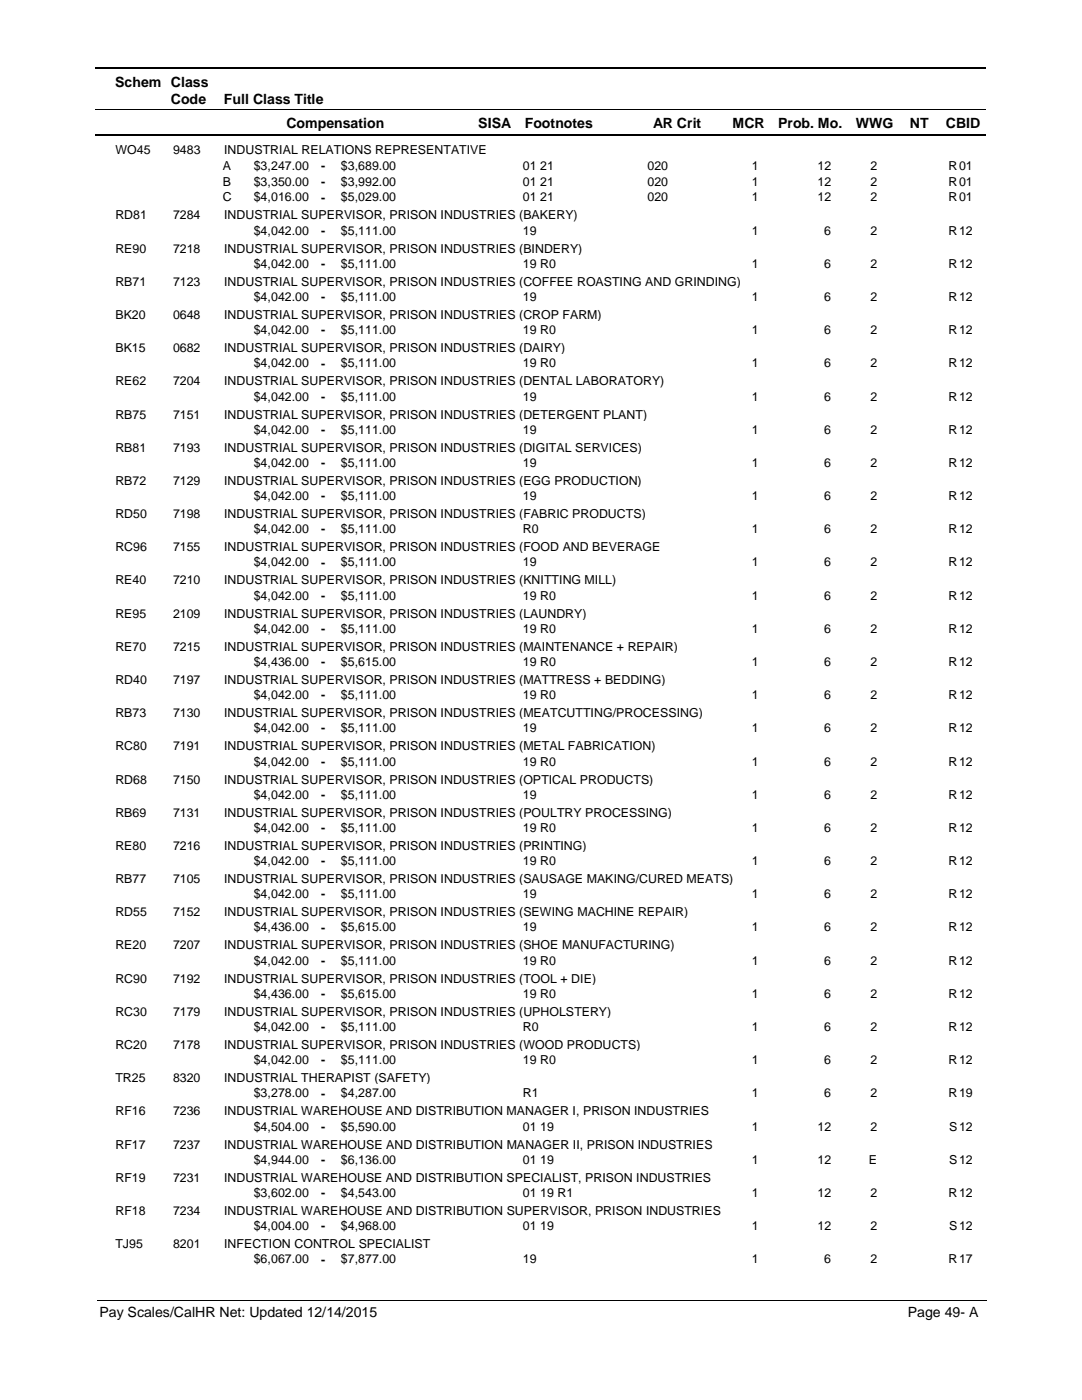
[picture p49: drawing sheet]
<svg xmlns="http://www.w3.org/2000/svg" width="216mm" height="279mm" viewBox="0 0 216 279" stroke-linecap="round" stroke-linejoin="round" font-family="sans-serif">
<defs><g id="words">
<g font-size="2.8">
<text x="23" y="17.3">Schem Class</text>
<text x="34.1" y="20.7">Code</text>
<text x="44.7" y="20.7">Full Class Title</text>
<text x="57.2" y="25.6">Compensation</text>
<text x="95.4" y="25.6">SISA</text>
<text x="104.7" y="25.6">Footnotes</text>
<text x="130.3" y="25.6">AR Crit</text>
<text x="146.2" y="25.6">MCR</text>
<text x="155.3" y="25.6">Prob. Mo.</text>
<text x="170.8" y="25.6">WWG</text>
<text x="181.5" y="25.6">NT</text>
<text x="188.7" y="25.6">CBID</text>
<text x="19.9" y="262.9">Pay Scales/CalHR Net: Updated 12/14/2015</text>
<text x="181.1" y="262.9">Page 49- A</text>
</g>
<g font-size="2.5">
<text x="23" y="30.8">WO45</text>
<text x="34.5" y="30.8">9483</text>
<text x="44.5" y="33.9">A</text>
<text x="44.7" y="30.8">INDUSTRIAL RELATIONS REPRESENTATIVE</text>
<text x="50.6" y="33.9">$3,247.00</text>
<text x="64.1" y="33.9">-</text>
<text x="68" y="33.9">$3,689.00</text>
<text x="104.3" y="33.9">01 21</text>
<text x="129.2" y="33.9">020</text>
<text x="150" y="33.9">1</text>
<text x="163.1" y="33.9">12</text>
<text x="173.7" y="33.9">2</text>
<text x="189.3" y="33.9">R</text>
<text x="191.4" y="33.9">01</text>
<text x="44.5" y="37">B</text>
<text x="44.5" y="40.2">C</text>
<text x="50.6" y="37">$3,350.00</text>
<text x="50.6" y="40.2">$4,016.00</text>
<text x="64.1" y="37.1">-</text>
<text x="64.1" y="40.2">-</text>
<text x="68" y="37">$3,992.00</text>
<text x="68" y="40.2">$5,029.00</text>
<text x="104.3" y="37">01 21</text>
<text x="104.3" y="40.2">01 21</text>
<text x="129.2" y="37">020</text>
<text x="129.2" y="40.2">020</text>
<text x="150" y="40.2">1</text>
<text x="150" y="37">1</text>
<text x="163.1" y="37">12</text>
<text x="163.1" y="40.2">12</text>
<text x="173.7" y="37">2</text>
<text x="173.7" y="40.2">2</text>
<text x="189.3" y="40.2">R</text>
<text x="189.3" y="37">R</text>
<text x="191.4" y="37">01</text>
<text x="191.4" y="40.2">01</text>
<text x="23" y="43.8">RD81</text>
<text x="34.5" y="43.8">7284</text>
<text x="44.7" y="43.8">INDUSTRIAL SUPERVISOR, PRISON INDUSTRIES (BAKERY)</text>
<text x="50.6" y="46.8">$4,042.00</text>
<text x="64.1" y="46.8">-</text>
<text x="68" y="46.8">$5,111.00</text>
<text x="104.3" y="46.8">19</text>
<text x="150" y="46.8">1</text>
<text x="164.5" y="46.8">6</text>
<text x="173.7" y="46.8">2</text>
<text x="189.3" y="46.8">R</text>
<text x="191.4" y="46.8">12</text>
<text x="23" y="50.4">RE90</text>
<text x="34.5" y="50.4">7218</text>
<text x="44.7" y="50.4">INDUSTRIAL SUPERVISOR, PRISON INDUSTRIES (BINDERY)</text>
<text x="50.6" y="53.4">$4,042.00</text>
<text x="64.1" y="53.5">-</text>
<text x="68" y="53.4">$5,111.00</text>
<text x="104.3" y="53.4">19 R0</text>
<text x="150" y="53.4">1</text>
<text x="164.5" y="53.4">6</text>
<text x="173.7" y="53.4">2</text>
<text x="189.3" y="53.4">R</text>
<text x="191.4" y="53.4">12</text>
<text x="23" y="57">RB71</text>
<text x="34.5" y="57">7123</text>
<text x="44.7" y="57">INDUSTRIAL SUPERVISOR, PRISON INDUSTRIES (COFFEE ROASTING AND GRINDING)</text>
<text x="23" y="63.6">BK20</text>
<text x="34.5" y="63.6">0648</text>
<text x="44.7" y="63.6">INDUSTRIAL SUPERVISOR, PRISON INDUSTRIES (CROP FARM)</text>
<text x="50.6" y="60.1">$4,042.00</text>
<text x="64.1" y="60.1">-</text>
<text x="68" y="60.1">$5,111.00</text>
<text x="104.3" y="60.1">19</text>
<text x="150" y="60.1">1</text>
<text x="164.5" y="60.1">6</text>
<text x="173.7" y="60.1">2</text>
<text x="189.3" y="60.1">R</text>
<text x="191.4" y="60.1">12</text>
<text x="23" y="70.3">BK15</text>
<text x="34.5" y="70.3">0682</text>
<text x="44.7" y="70.3">INDUSTRIAL SUPERVISOR, PRISON INDUSTRIES (DAIRY)</text>
<text x="50.6" y="66.7">$4,042.00</text>
<text x="64.1" y="66.7">-</text>
<text x="68" y="66.7">$5,111.00</text>
<text x="104.3" y="66.7">19 R0</text>
<text x="150" y="66.7">1</text>
<text x="164.5" y="66.7">6</text>
<text x="173.7" y="66.7">2</text>
<text x="189.3" y="66.7">R</text>
<text x="191.4" y="66.7">12</text>
<text x="23" y="76.9">RE62</text>
<text x="34.5" y="76.9">7204</text>
<text x="44.7" y="76.9">INDUSTRIAL SUPERVISOR, PRISON INDUSTRIES (DENTAL LABORATORY)</text>
<text x="50.6" y="73.3">$4,042.00</text>
<text x="64.1" y="73.3">-</text>
<text x="68" y="73.3">$5,111.00</text>
<text x="104.3" y="73.3">19 R0</text>
<text x="150" y="73.3">1</text>
<text x="164.5" y="73.3">6</text>
<text x="173.7" y="73.3">2</text>
<text x="189.3" y="73.3">R</text>
<text x="191.4" y="73.3">12</text>
<text x="23" y="83.5">RB75</text>
<text x="34.5" y="83.5">7151</text>
<text x="44.7" y="83.5">INDUSTRIAL SUPERVISOR, PRISON INDUSTRIES (DETERGENT PLANT)</text>
<text x="50.6" y="79.9">$4,042.00</text>
<text x="64.1" y="80">-</text>
<text x="68" y="79.9">$5,111.00</text>
<text x="104.3" y="79.9">19</text>
<text x="150" y="79.9">1</text>
<text x="164.5" y="79.9">6</text>
<text x="173.7" y="79.9">2</text>
<text x="189.3" y="79.9">R</text>
<text x="191.4" y="79.9">12</text>
<text x="50.6" y="86.6">$4,042.00</text>
<text x="64.1" y="86.6">-</text>
<text x="68" y="86.6">$5,111.00</text>
<text x="104.3" y="86.6">19</text>
<text x="150" y="86.6">1</text>
<text x="164.5" y="86.6">6</text>
<text x="173.7" y="86.6">2</text>
<text x="189.3" y="86.6">R</text>
<text x="191.4" y="86.6">12</text>
<text x="23" y="90.1">RB81</text>
<text x="34.5" y="90.1">7193</text>
<text x="44.7" y="90.1">INDUSTRIAL SUPERVISOR, PRISON INDUSTRIES (DIGITAL SERVICES)</text>
<text x="50.6" y="93.2">$4,042.00</text>
<text x="64.1" y="93.2">-</text>
<text x="68" y="93.2">$5,111.00</text>
<text x="104.3" y="93.2">19</text>
<text x="150" y="93.2">1</text>
<text x="164.5" y="93.2">6</text>
<text x="173.7" y="93.2">2</text>
<text x="189.3" y="93.2">R</text>
<text x="191.4" y="93.2">12</text>
<text x="23" y="96.8">RB72</text>
<text x="34.5" y="96.8">7129</text>
<text x="44.7" y="96.8">INDUSTRIAL SUPERVISOR, PRISON INDUSTRIES (EGG PRODUCTION)</text>
<text x="50.6" y="99.8">$4,042.00</text>
<text x="64.1" y="99.8">-</text>
<text x="68" y="99.8">$5,111.00</text>
<text x="104.3" y="99.8">19</text>
<text x="150" y="99.8">1</text>
<text x="164.5" y="99.8">6</text>
<text x="173.7" y="99.8">2</text>
<text x="189.3" y="99.8">R</text>
<text x="191.4" y="99.8">12</text>
<text x="23" y="103.4">RD50</text>
<text x="34.5" y="103.4">7198</text>
<text x="44.7" y="103.4">INDUSTRIAL SUPERVISOR, PRISON INDUSTRIES (FABRIC PRODUCTS)</text>
<text x="50.6" y="106.4">$4,042.00</text>
<text x="64.1" y="106.4">-</text>
<text x="68" y="106.4">$5,111.00</text>
<text x="104.3" y="106.4">R0</text>
<text x="150" y="106.4">1</text>
<text x="164.5" y="106.4">6</text>
<text x="173.7" y="106.4">2</text>
<text x="189.3" y="106.4">R</text>
<text x="191.4" y="106.4">12</text>
<text x="23" y="110">RC96</text>
<text x="34.5" y="110">7155</text>
<text x="44.7" y="110">INDUSTRIAL SUPERVISOR, PRISON INDUSTRIES (FOOD AND BEVERAGE</text>
<text x="50.6" y="113.1">$4,042.00</text>
<text x="64.1" y="113.1">-</text>
<text x="68" y="113.1">$5,111.00</text>
<text x="104.3" y="113.1">19</text>
<text x="150" y="113.1">1</text>
<text x="164.5" y="113.1">6</text>
<text x="173.7" y="113.1">2</text>
<text x="189.3" y="113.1">R</text>
<text x="191.4" y="113.1">12</text>
<text x="23" y="116.6">RE40</text>
<text x="34.5" y="116.6">7210</text>
<text x="44.7" y="116.6">INDUSTRIAL SUPERVISOR, PRISON INDUSTRIES (KNITTING MILL)</text>
<text x="50.6" y="119.7">$4,042.00</text>
<text x="64.1" y="119.7">-</text>
<text x="68" y="119.7">$5,111.00</text>
<text x="104.3" y="119.7">19 R0</text>
<text x="150" y="119.7">1</text>
<text x="164.5" y="119.7">6</text>
<text x="173.7" y="119.7">2</text>
<text x="189.3" y="119.7">R</text>
<text x="191.4" y="119.7">12</text>
<text x="23" y="123.3">RE95</text>
<text x="34.5" y="123.3">2109</text>
<text x="44.7" y="123.3">INDUSTRIAL SUPERVISOR, PRISON INDUSTRIES (LAUNDRY)</text>
<text x="23" y="129.9">RE70</text>
<text x="34.5" y="129.9">7215</text>
<text x="44.7" y="129.9">INDUSTRIAL SUPERVISOR, PRISON INDUSTRIES (MAINTENANCE + REPAIR)</text>
<text x="50.6" y="126.3">$4,042.00</text>
<text x="64.1" y="126.3">-</text>
<text x="68" y="126.3">$5,111.00</text>
<text x="104.3" y="126.3">19 R0</text>
<text x="150" y="126.3">1</text>
<text x="164.5" y="126.3">6</text>
<text x="173.7" y="126.3">2</text>
<text x="189.3" y="126.3">R</text>
<text x="191.4" y="126.3">12</text>
<text x="23" y="136.5">RD40</text>
<text x="34.5" y="136.5">7197</text>
<text x="44.7" y="136.5">INDUSTRIAL SUPERVISOR, PRISON INDUSTRIES (MATTRESS + BEDDING)</text>
<text x="50.6" y="132.9">$4,436.00</text>
<text x="64.1" y="132.9">-</text>
<text x="68" y="132.9">$5,615.00</text>
<text x="104.3" y="132.9">19 R0</text>
<text x="150" y="132.9">1</text>
<text x="164.5" y="132.9">6</text>
<text x="173.7" y="132.9">2</text>
<text x="189.3" y="132.9">R</text>
<text x="191.4" y="132.9">12</text>
<text x="23" y="143.1">RB73</text>
<text x="34.5" y="143.1">7130</text>
<text x="44.7" y="143.1">INDUSTRIAL SUPERVISOR, PRISON INDUSTRIES (MEATCUTTING/PROCESSING)</text>
<text x="50.6" y="139.6">$4,042.00</text>
<text x="64.1" y="139.6">-</text>
<text x="68" y="139.6">$5,111.00</text>
<text x="104.3" y="139.6">19 R0</text>
<text x="150" y="139.6">1</text>
<text x="164.5" y="139.6">6</text>
<text x="173.7" y="139.6">2</text>
<text x="189.3" y="139.6">R</text>
<text x="191.4" y="139.6">12</text>
<text x="23" y="149.7">RC80</text>
<text x="34.5" y="149.7">7191</text>
<text x="44.7" y="149.7">INDUSTRIAL SUPERVISOR, PRISON INDUSTRIES (METAL FABRICATION)</text>
<text x="50.6" y="146.2">$4,042.00</text>
<text x="64.1" y="146.2">-</text>
<text x="68" y="146.2">$5,111.00</text>
<text x="104.3" y="146.2">19</text>
<text x="150" y="146.2">1</text>
<text x="164.5" y="146.2">6</text>
<text x="173.7" y="146.2">2</text>
<text x="189.3" y="146.2">R</text>
<text x="191.4" y="146.2">12</text>
<text x="50.6" y="152.8">$4,042.00</text>
<text x="64.1" y="152.8">-</text>
<text x="68" y="152.8">$5,111.00</text>
<text x="104.3" y="152.8">19 R0</text>
<text x="150" y="152.8">1</text>
<text x="164.5" y="152.8">6</text>
<text x="173.7" y="152.8">2</text>
<text x="189.3" y="152.8">R</text>
<text x="191.4" y="152.8">12</text>
<text x="23" y="156.4">RD68</text>
<text x="34.5" y="156.4">7150</text>
<text x="44.7" y="156.4">INDUSTRIAL SUPERVISOR, PRISON INDUSTRIES (OPTICAL PRODUCTS)</text>
<text x="50.6" y="159.4">$4,042.00</text>
<text x="64.1" y="159.4">-</text>
<text x="68" y="159.4">$5,111.00</text>
<text x="104.3" y="159.4">19</text>
<text x="150" y="159.4">1</text>
<text x="164.5" y="159.4">6</text>
<text x="173.7" y="159.4">2</text>
<text x="189.3" y="159.4">R</text>
<text x="191.4" y="159.4">12</text>
<text x="23" y="163">RB69</text>
<text x="34.5" y="163">7131</text>
<text x="44.7" y="163">INDUSTRIAL SUPERVISOR, PRISON INDUSTRIES (POULTRY PROCESSING)</text>
<text x="50.6" y="166">$4,042.00</text>
<text x="64.1" y="166.1">-</text>
<text x="68" y="166">$5,111.00</text>
<text x="104.3" y="166">19 R0</text>
<text x="150" y="166">1</text>
<text x="164.5" y="166">6</text>
<text x="173.7" y="166">2</text>
<text x="189.3" y="166">R</text>
<text x="191.4" y="166">12</text>
<text x="23" y="169.6">RE80</text>
<text x="34.5" y="169.6">7216</text>
<text x="44.7" y="169.6">INDUSTRIAL SUPERVISOR, PRISON INDUSTRIES (PRINTING)</text>
<text x="50.6" y="172.7">$4,042.00</text>
<text x="64.1" y="172.7">-</text>
<text x="68" y="172.7">$5,111.00</text>
<text x="104.3" y="172.7">19 R0</text>
<text x="150" y="172.7">1</text>
<text x="164.5" y="172.7">6</text>
<text x="173.7" y="172.7">2</text>
<text x="189.3" y="172.7">R</text>
<text x="191.4" y="172.7">12</text>
<text x="23" y="176.2">RB77</text>
<text x="34.5" y="176.2">7105</text>
<text x="44.7" y="176.2">INDUSTRIAL SUPERVISOR, PRISON INDUSTRIES (SAUSAGE MAKING/CURED MEATS)</text>
<text x="50.6" y="179.3">$4,042.00</text>
<text x="64.1" y="179.3">-</text>
<text x="68" y="179.3">$5,111.00</text>
<text x="104.3" y="179.3">19</text>
<text x="150" y="179.3">1</text>
<text x="164.5" y="179.3">6</text>
<text x="173.7" y="179.3">2</text>
<text x="189.3" y="179.3">R</text>
<text x="191.4" y="179.3">12</text>
<text x="23" y="182.9">RD55</text>
<text x="34.5" y="182.9">7152</text>
<text x="44.7" y="182.9">INDUSTRIAL SUPERVISOR, PRISON INDUSTRIES (SEWING MACHINE REPAIR)</text>
<text x="50.6" y="185.9">$4,436.00</text>
<text x="64.1" y="185.9">-</text>
<text x="68" y="185.9">$5,615.00</text>
<text x="104.3" y="185.9">19</text>
<text x="150" y="185.9">1</text>
<text x="164.5" y="185.9">6</text>
<text x="173.7" y="185.9">2</text>
<text x="189.3" y="185.9">R</text>
<text x="191.4" y="185.9">12</text>
<text x="23" y="189.5">RE20</text>
<text x="34.5" y="189.5">7207</text>
<text x="44.7" y="189.5">INDUSTRIAL SUPERVISOR, PRISON INDUSTRIES (SHOE MANUFACTURING)</text>
<text x="23" y="196.1">RC90</text>
<text x="34.5" y="196.1">7192</text>
<text x="44.7" y="196.1">INDUSTRIAL SUPERVISOR, PRISON INDUSTRIES (TOOL + DIE)</text>
<text x="50.6" y="192.5">$4,042.00</text>
<text x="64.1" y="192.6">-</text>
<text x="68" y="192.5">$5,111.00</text>
<text x="104.3" y="192.5">19 R0</text>
<text x="150" y="192.5">1</text>
<text x="164.5" y="192.5">6</text>
<text x="173.7" y="192.5">2</text>
<text x="189.3" y="192.5">R</text>
<text x="191.4" y="192.5">12</text>
<text x="23" y="202.7">RC30</text>
<text x="34.5" y="202.7">7179</text>
<text x="44.7" y="202.7">INDUSTRIAL SUPERVISOR, PRISON INDUSTRIES (UPHOLSTERY)</text>
<text x="50.6" y="199.2">$4,436.00</text>
<text x="64.1" y="199.2">-</text>
<text x="68" y="199.2">$5,615.00</text>
<text x="104.3" y="199.2">19 R0</text>
<text x="150" y="199.2">1</text>
<text x="164.5" y="199.2">6</text>
<text x="173.7" y="199.2">2</text>
<text x="189.3" y="199.2">R</text>
<text x="191.4" y="199.2">12</text>
<text x="23" y="209.3">RC20</text>
<text x="34.5" y="209.3">7178</text>
<text x="44.7" y="209.3">INDUSTRIAL SUPERVISOR, PRISON INDUSTRIES (WOOD PRODUCTS)</text>
<text x="50.6" y="205.8">$4,042.00</text>
<text x="64.1" y="205.8">-</text>
<text x="68" y="205.8">$5,111.00</text>
<text x="104.3" y="205.8">R0</text>
<text x="150" y="205.8">1</text>
<text x="164.5" y="205.8">6</text>
<text x="173.7" y="205.8">2</text>
<text x="189.3" y="205.8">R</text>
<text x="191.4" y="205.8">12</text>
<text x="23" y="216">TR25</text>
<text x="34.5" y="216">8320</text>
<text x="44.7" y="216">INDUSTRIAL THERAPIST (SAFETY)</text>
<text x="50.6" y="212.4">$4,042.00</text>
<text x="64.1" y="212.4">-</text>
<text x="68" y="212.4">$5,111.00</text>
<text x="104.3" y="212.4">19 R0</text>
<text x="150" y="212.4">1</text>
<text x="164.5" y="212.4">6</text>
<text x="173.7" y="212.4">2</text>
<text x="189.3" y="212.4">R</text>
<text x="191.4" y="212.4">12</text>
<text x="50.6" y="219">$3,278.00</text>
<text x="64.1" y="219.1">-</text>
<text x="68" y="219">$4,287.00</text>
<text x="104.3" y="219">R1</text>
<text x="150" y="219">1</text>
<text x="164.5" y="219">6</text>
<text x="173.7" y="219">2</text>
<text x="189.3" y="219">R</text>
<text x="191.4" y="219">19</text>
<text x="23" y="222.6">RF16</text>
<text x="34.5" y="222.6">7236</text>
<text x="44.7" y="222.6">INDUSTRIAL WAREHOUSE AND DISTRIBUTION MANAGER I, PRISON INDUSTRIES</text>
<text x="50.6" y="225.6">$4,504.00</text>
<text x="64.1" y="225.7">-</text>
<text x="68" y="225.6">$5,590.00</text>
<text x="104.3" y="225.6">01 19</text>
<text x="150" y="225.6">1</text>
<text x="163.1" y="225.6">12</text>
<text x="173.7" y="225.6">2</text>
<text x="189.4" y="225.6">S</text>
<text x="191.4" y="225.6">12</text>
<text x="23" y="229.2">RF17</text>
<text x="34.5" y="229.2">7237</text>
<text x="44.7" y="229.2">INDUSTRIAL WAREHOUSE AND DISTRIBUTION MANAGER II, PRISON INDUSTRIES</text>
<text x="50.6" y="232.3">$4,944.00</text>
<text x="64.1" y="232.3">-</text>
<text x="68" y="232.3">$6,136.00</text>
<text x="104.3" y="232.3">01 19</text>
<text x="150" y="232.3">1</text>
<text x="163.1" y="232.3">12</text>
<text x="173.4" y="232.3">E</text>
<text x="189.4" y="232.3">S</text>
<text x="191.4" y="232.3">12</text>
<text x="23" y="235.8">RF19</text>
<text x="34.5" y="235.8">7231</text>
<text x="44.7" y="235.8">INDUSTRIAL WAREHOUSE AND DISTRIBUTION SPECIALIST, PRISON INDUSTRIES</text>
<text x="50.6" y="238.9">$3,602.00</text>
<text x="64.1" y="238.9">-</text>
<text x="68" y="238.9">$4,543.00</text>
<text x="104.3" y="238.9">01 19 R1</text>
<text x="150" y="238.9">1</text>
<text x="163.1" y="238.9">12</text>
<text x="173.7" y="238.9">2</text>
<text x="189.3" y="238.9">R</text>
<text x="191.4" y="238.9">12</text>
<text x="23" y="242.5">RF18</text>
<text x="34.5" y="242.5">7234</text>
<text x="44.7" y="242.5">INDUSTRIAL WAREHOUSE AND DISTRIBUTION SUPERVISOR, PRISON INDUSTRIES</text>
<text x="50.6" y="245.5">$4,004.00</text>
<text x="64.1" y="245.5">-</text>
<text x="68" y="245.5">$4,968.00</text>
<text x="104.3" y="245.5">01 19</text>
<text x="150" y="245.5">1</text>
<text x="163.1" y="245.5">12</text>
<text x="173.7" y="245.5">2</text>
<text x="189.4" y="245.5">S</text>
<text x="191.4" y="245.5">12</text>
<text x="23" y="249.1">TJ95</text>
<text x="34.5" y="249.1">8201</text>
<text x="44.7" y="249.1">INFECTION CONTROL SPECIALIST</text>
<text x="50.6" y="252.1">$6,067.00</text>
<text x="64.1" y="252.2">-</text>
<text x="68" y="252.1">$7,877.00</text>
<text x="104.3" y="252.1">19</text>
<text x="150" y="252.1">1</text>
<text x="164.5" y="252.1">6</text>
<text x="173.7" y="252.1">2</text>
<text x="189.3" y="252.1">R</text>
<text x="191.4" y="252.1">17</text>
</g>
</g></defs>
<path d="M19 13.5h177.8M19 27h177.8" fill="none" stroke="#000" stroke-width=".36"/>
<path d="M19 21.8h177.8" fill="none" stroke="#000" stroke-width=".2"/>
<g fill="#fff">
<path d="M46.9 31.2h16.3v3h-16.3z"/>
<path d="M191 31.2h4.2v3h-4.2z"/>
<path d="M46.9 34.4h16.3v3h-16.3z"/>
<path d="M191 34.4h4.2v3h-4.2z"/>
<path d="M46.9 37.6h16.3v3h-16.3z"/>
<path d="M191 37.6h4.2v3h-4.2z"/>
<path d="M46.9 44.2h16.3v3h-16.3z"/>
<path d="M191 44.2h4.2v3h-4.2z"/>
<path d="M46.9 50.8h16.3v3h-16.3z"/>
<path d="M191 50.8h4.2v3h-4.2z"/>
<path d="M46.9 57.4h16.3v3h-16.3z"/>
<path d="M191 57.4h4.2v3h-4.2z"/>
<path d="M46.9 64.1h16.3v2.9h-16.3z"/>
<path d="M191 64.1h4.2v2.9h-4.2z"/>
<path d="M46.9 70.7h16.3v3h-16.3z"/>
<path d="M191 70.7h4.2v3h-4.2z"/>
<path d="M46.9 77.3h16.3v3h-16.3z"/>
<path d="M191 77.3h4.2v3h-4.2z"/>
<path d="M46.9 83.9h16.3v3h-16.3z"/>
<path d="M191 83.9h4.2v3h-4.2z"/>
<path d="M46.9 90.6h16.3v2.9h-16.3z"/>
<path d="M191 90.6h4.2v2.9h-4.2z"/>
<path d="M46.9 97.2h16.3v3h-16.3z"/>
<path d="M191 97.2h4.2v3h-4.2z"/>
<path d="M46.9 103.8h16.3v3h-16.3z"/>
<path d="M191 103.8h4.2v3h-4.2z"/>
<path d="M46.9 110.4h16.3v3h-16.3z"/>
<path d="M191 110.4h4.2v3h-4.2z"/>
<path d="M46.9 117.1h16.3v2.9h-16.3z"/>
<path d="M191 117.1h4.2v2.9h-4.2z"/>
<path d="M46.9 123.7h16.3v2.9h-16.3z"/>
<path d="M191 123.7h4.2v2.9h-4.2z"/>
<path d="M46.9 130.3h16.3v3h-16.3z"/>
<path d="M191 130.3h4.2v3h-4.2z"/>
<path d="M46.9 136.9h16.3v3h-16.3z"/>
<path d="M191 136.9h4.2v3h-4.2z"/>
<path d="M46.9 143.5h16.3v3h-16.3z"/>
<path d="M191 143.5h4.2v3h-4.2z"/>
<path d="M46.9 150.2h16.3v2.9h-16.3z"/>
<path d="M191 150.2h4.2v2.9h-4.2z"/>
<path d="M46.9 156.8h16.3v3h-16.3z"/>
<path d="M191 156.8h4.2v3h-4.2z"/>
<path d="M46.9 163.4h16.3v3h-16.3z"/>
<path d="M191 163.4h4.2v3h-4.2z"/>
<path d="M46.9 170h16.3v3h-16.3z"/>
<path d="M191 170h4.2v3h-4.2z"/>
<path d="M46.9 176.7h16.3v2.9h-16.3z"/>
<path d="M191 176.7h4.2v2.9h-4.2z"/>
<path d="M46.9 183.3h16.3v2.9h-16.3z"/>
<path d="M191 183.3h4.2v2.9h-4.2z"/>
<path d="M46.9 189.9h16.3v3h-16.3z"/>
<path d="M191 189.9h4.2v3h-4.2z"/>
<path d="M46.9 196.5h16.3v3h-16.3z"/>
<path d="M191 196.5h4.2v3h-4.2z"/>
<path d="M46.9 203.1h16.3v3h-16.3z"/>
<path d="M191 203.1h4.2v3h-4.2z"/>
<path d="M46.9 209.8h16.3v2.9h-16.3z"/>
<path d="M191 209.8h4.2v2.9h-4.2z"/>
<path d="M46.9 216.4h16.3v3h-16.3z"/>
<path d="M191 216.4h4.2v3h-4.2z"/>
<path d="M46.9 223h16.3v3h-16.3z"/>
<path d="M191 223h4.2v3h-4.2z"/>
<path d="M46.9 229.6h16.3v3h-16.3z"/>
<path d="M191 229.6h4.2v3h-4.2z"/>
<path d="M46.9 236.3h16.3v2.9h-16.3z"/>
<path d="M191 236.3h4.2v2.9h-4.2z"/>
<path d="M46.9 242.9h16.3v3h-16.3z"/>
<path d="M191 242.9h4.2v3h-4.2z"/>
<path d="M46.9 249.5h16.3v3h-16.3z"/>
<path d="M191 249.5h4.2v3h-4.2z"/>
</g>
<path d="M19.4 259.6h177.4" fill="none" stroke="#000" stroke-width=".2"/>
<use href="#words"/>
</svg>
